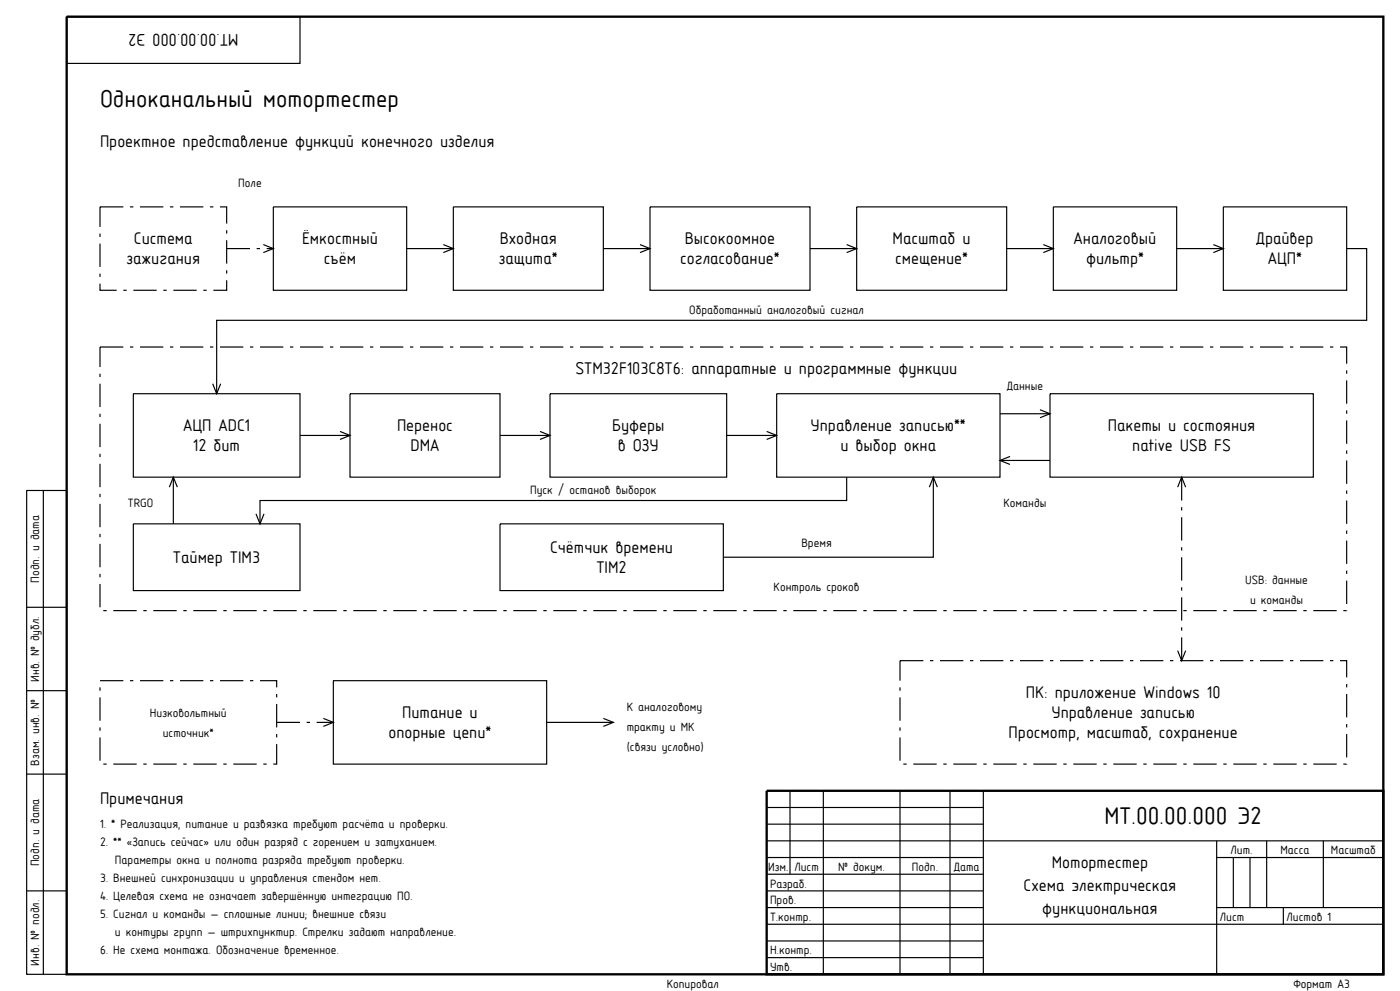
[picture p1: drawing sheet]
<svg xmlns="http://www.w3.org/2000/svg" width="420mm" height="297mm" viewBox="0 0 420 297" stroke-linecap="round" stroke-linejoin="round" font-family="sans-serif">
<defs><g id="words">
<g font-size="8.5">
<text x="30" y="32">Одноканальный мотортестер</text>
<text x="331.3" y="247">МТ.00.00.000 Э2</text>
</g>
<g font-size="5.9">
<text x="71.6" y="10.3" transform="rotate(-180 71.6 10.3)">МТ.00.00.000 Э2</text>
<text x="30" y="44">Проектное представление функций конечного изделия</text>
<text x="40.2" y="73.2">Система</text>
<text x="90.6" y="73.2">Ёмкостный</text>
<text x="149.9" y="73.2">Входная</text>
<text x="205.5" y="73.2">Высокоомное</text>
<text x="267.8" y="73.2">Масштаб и</text>
<text x="322.1" y="73.2">Аналоговый</text>
<text x="376.9" y="73.2">Драйвер</text>
<text x="37.9" y="79.3">зажигания</text>
<text x="97.2" y="79.3">съём</text>
<text x="149.7" y="79.3">защита*</text>
<text x="204.1" y="79.3">согласование*</text>
<text x="268.6" y="79.3">смещение*</text>
<text x="325.8" y="79.3">фильтр*</text>
<text x="380.4" y="79.3">АЦП*</text>
<text x="172.6" y="112">STM32F103C8T6: аппаратные и программные функции</text>
<text x="55" y="129.3">АЦП ADC1</text>
<text x="119.1" y="129.3">Перенос</text>
<text x="183.6" y="129.3">Буферы</text>
<text x="243.2" y="129.3">Управление записью**</text>
<text x="332.3" y="129.3">Пакеты и состояния</text>
<text x="57.9" y="135.3">12 бит</text>
<text x="123.1" y="135.3">DMA</text>
<text x="185.4" y="135.3">в ОЗУ</text>
<text x="252.1" y="135.3">и выбор окна</text>
<text x="339.7" y="135.3">native USB FS</text>
<text x="165" y="165.8">Счётчик времени</text>
<text x="51.9" y="168.8">Таймер TIM3</text>
<text x="178.9" y="171.7">TIM2</text>
<text x="307.7" y="209.2">ПК: приложение Windows 10</text>
<text x="120.6" y="215.2">Питание и</text>
<text x="315.4" y="215.2">Управление записью</text>
<text x="116.5" y="221.3">опорные цепи*</text>
<text x="302.6" y="221.3">Просмотр, масштаб, сохранение</text>
<text x="30" y="241">Примечания</text>
<text x="315.5" y="260">Мотортестер</text>
<text x="307.1" y="267">Схема электрическая</text>
<text x="312.7" y="274">функциональная</text>
</g>
<g font-size="4.2">
<text x="71.5" y="56">Поле</text>
<text x="206.8" y="94">Обработанный аналоговый сигнал</text>
<text x="302.1" y="117">Данные</text>
<text x="159" y="148">Пуск / останов выборок</text>
<text x="38.4" y="152">TRGO</text>
<text x="301" y="152">Команды</text>
<text x="240.5" y="164">Время</text>
<text x="11.8" y="174.6" transform="rotate(-90 11.8 174.6)">Подп. и дата</text>
<text x="232.1" y="177">Контроль сроков</text>
<text x="373.6" y="175">USB: данные</text>
<text x="375" y="181">и команды</text>
<text x="11.8" y="204.4" transform="rotate(-90 11.8 204.4)">Инв. № дубл.</text>
<text x="45" y="214.8">Низковольтный</text>
<text x="188" y="213">К аналоговому</text>
<text x="48.9" y="220.8">источник*</text>
<text x="188" y="219">тракту и МК</text>
<text x="188" y="225">(связи условно)</text>
<text x="11.8" y="229.5" transform="rotate(-90 11.8 229.5)">Взам. инв. №</text>
<text x="30" y="248">1. * Реализация, питание и развязка требуют расчёта и проверки.</text>
<text x="30" y="253.4">2. ** «Запись сейчас» или один разряд с горением и затуханием.</text>
<text x="369.2" y="256">Лит.</text>
<text x="384.2" y="256">Масса</text>
<text x="399.3" y="256">Масштаб</text>
<text x="11.8" y="259.6" transform="rotate(-90 11.8 259.6)">Подп. и дата</text>
<text x="34.5" y="258.8">Параметры окна и полнота разряда требуют проверки.</text>
<text x="230.4" y="261">Изм.</text>
<text x="238.3" y="261">Лист</text>
<text x="251.4" y="261">№ докум.</text>
<text x="273.5" y="261">Подп.</text>
<text x="286.1" y="261">Дата</text>
<text x="30" y="264.2">3. Внешней синхронизации и управления стендом нет.</text>
<text x="30" y="269.6">4. Целевая схема не означает завершённую интеграцию ПО.</text>
<text x="231" y="266">Разраб.</text>
<text x="30" y="275">5. Сигнал и команды — сплошные линии; внешние связи</text>
<text x="231" y="271">Пров.</text>
<text x="34.5" y="280.4">и контуры групп — штрихпунктир. Стрелки задают направление.</text>
<text x="231" y="276">Т.контр.</text>
<text x="366" y="276">Лист</text>
<text x="386" y="276">Листов 1</text>
<text x="30" y="285.8">6. Не схема монтажа. Обозначение временное.</text>
<text x="231" y="286">Н.контр.</text>
<text x="11.8" y="289.4" transform="rotate(-90 11.8 289.4)">Инв. № подл.</text>
<text x="231" y="291">Утв.</text>
<text x="200" y="296">Копировал</text>
<text x="388" y="296">Формат А3</text>
</g>
</g></defs>
<path d="M20 5h395v287h-395zM230 237h185v55h-185z" fill="none" stroke="#000" stroke-width=".7" stroke-linecap="butt"/>
<g fill="none" stroke="#000" stroke-width=".35">
<path d="M20 5h70v14h-70zM79 73.3l3 1.2-3 1.2M82 62h40v25h-40zM122 74.5h14M133 73.3l3 1.2-3 1.2M136 62h45v25h-45zM181 74.5h14M192 73.3l3 1.2-3 1.2M195 62h48v25h-48zM243 74.5h14M254 73.3l3 1.2-3 1.2M257 62h45v25h-45z"/>
<path d="M302 74.5h14M313 73.3l3 1.2-3 1.2M316 62h37v25h-37zM353 74.5h14M364 73.3l3 1.2-3 1.2M367 62h37v25h-37zM404 74.5h6v21.5h-345v22M40 118h50v25h-50zM63.8 115l1.2 3 1.2-3M105 118h45v25h-45zM165 118h53v25h-53zM233 118h67v25h-67z"/>
<path d="M315 118h79v25h-79zM90 130.5h15M102 129.3l3 1.2-3 1.2M150 130.5h15M162 129.3l3 1.2-3 1.2M218 130.5h15M230 129.3l3 1.2-3 1.2M300 124h15M300 138h15M303 136.8l-3 1.2 3 1.2M312 122.8l3 1.2-3 1.2M8 147h12v145h-12z"/>
<path d="M13 147v145M40 157h50v20h-50zM50.8 146l1.2-3 1.2 3M52 143v14M76.8 154l1.2 3 1.2-3M150 157h67v20h-67zM254 143v7h-176v7M278.8 146l1.2-3 1.2 3M280 143v24h-63M353.3 146l1.2-3 1.2 3M8 182h12M353.3 195l1.2 3 1.2-3"/>
<path d="M8 207h12M97 215.3l3 1.2-3 1.2M100 204h64v25h-64zM164 216.5h20M181 215.3l3 1.2-3 1.2M8 232h12M237 237v25M247 237v55M270 237v55M285 237v55M295 237v55M230 257h65"/>
<path d="M230 252h185M230 247h65M230 242h65M365 257h50M365 252v40M370 257v15M375 257v15M380 252v20M397 252v20M8 267h12M230 267h65M230 277h185"/>
<path d="M230 272h65M230 262h65M365 272h50M385 272v5M230 287h65M230 282h65"/>
</g>
<path d="M30 62h38v25h-38v-25M68 74.5h14M30 104h374v79h-374v-79M354.5 143v55M270 198h134v31h-134v-31M30 204h53v25h-53v-25M83 216.5h17" fill="none" stroke="#000" stroke-width=".35" stroke-dasharray="7 2 1 2" stroke-linecap="butt"/>
<use href="#words"/>
</svg>
